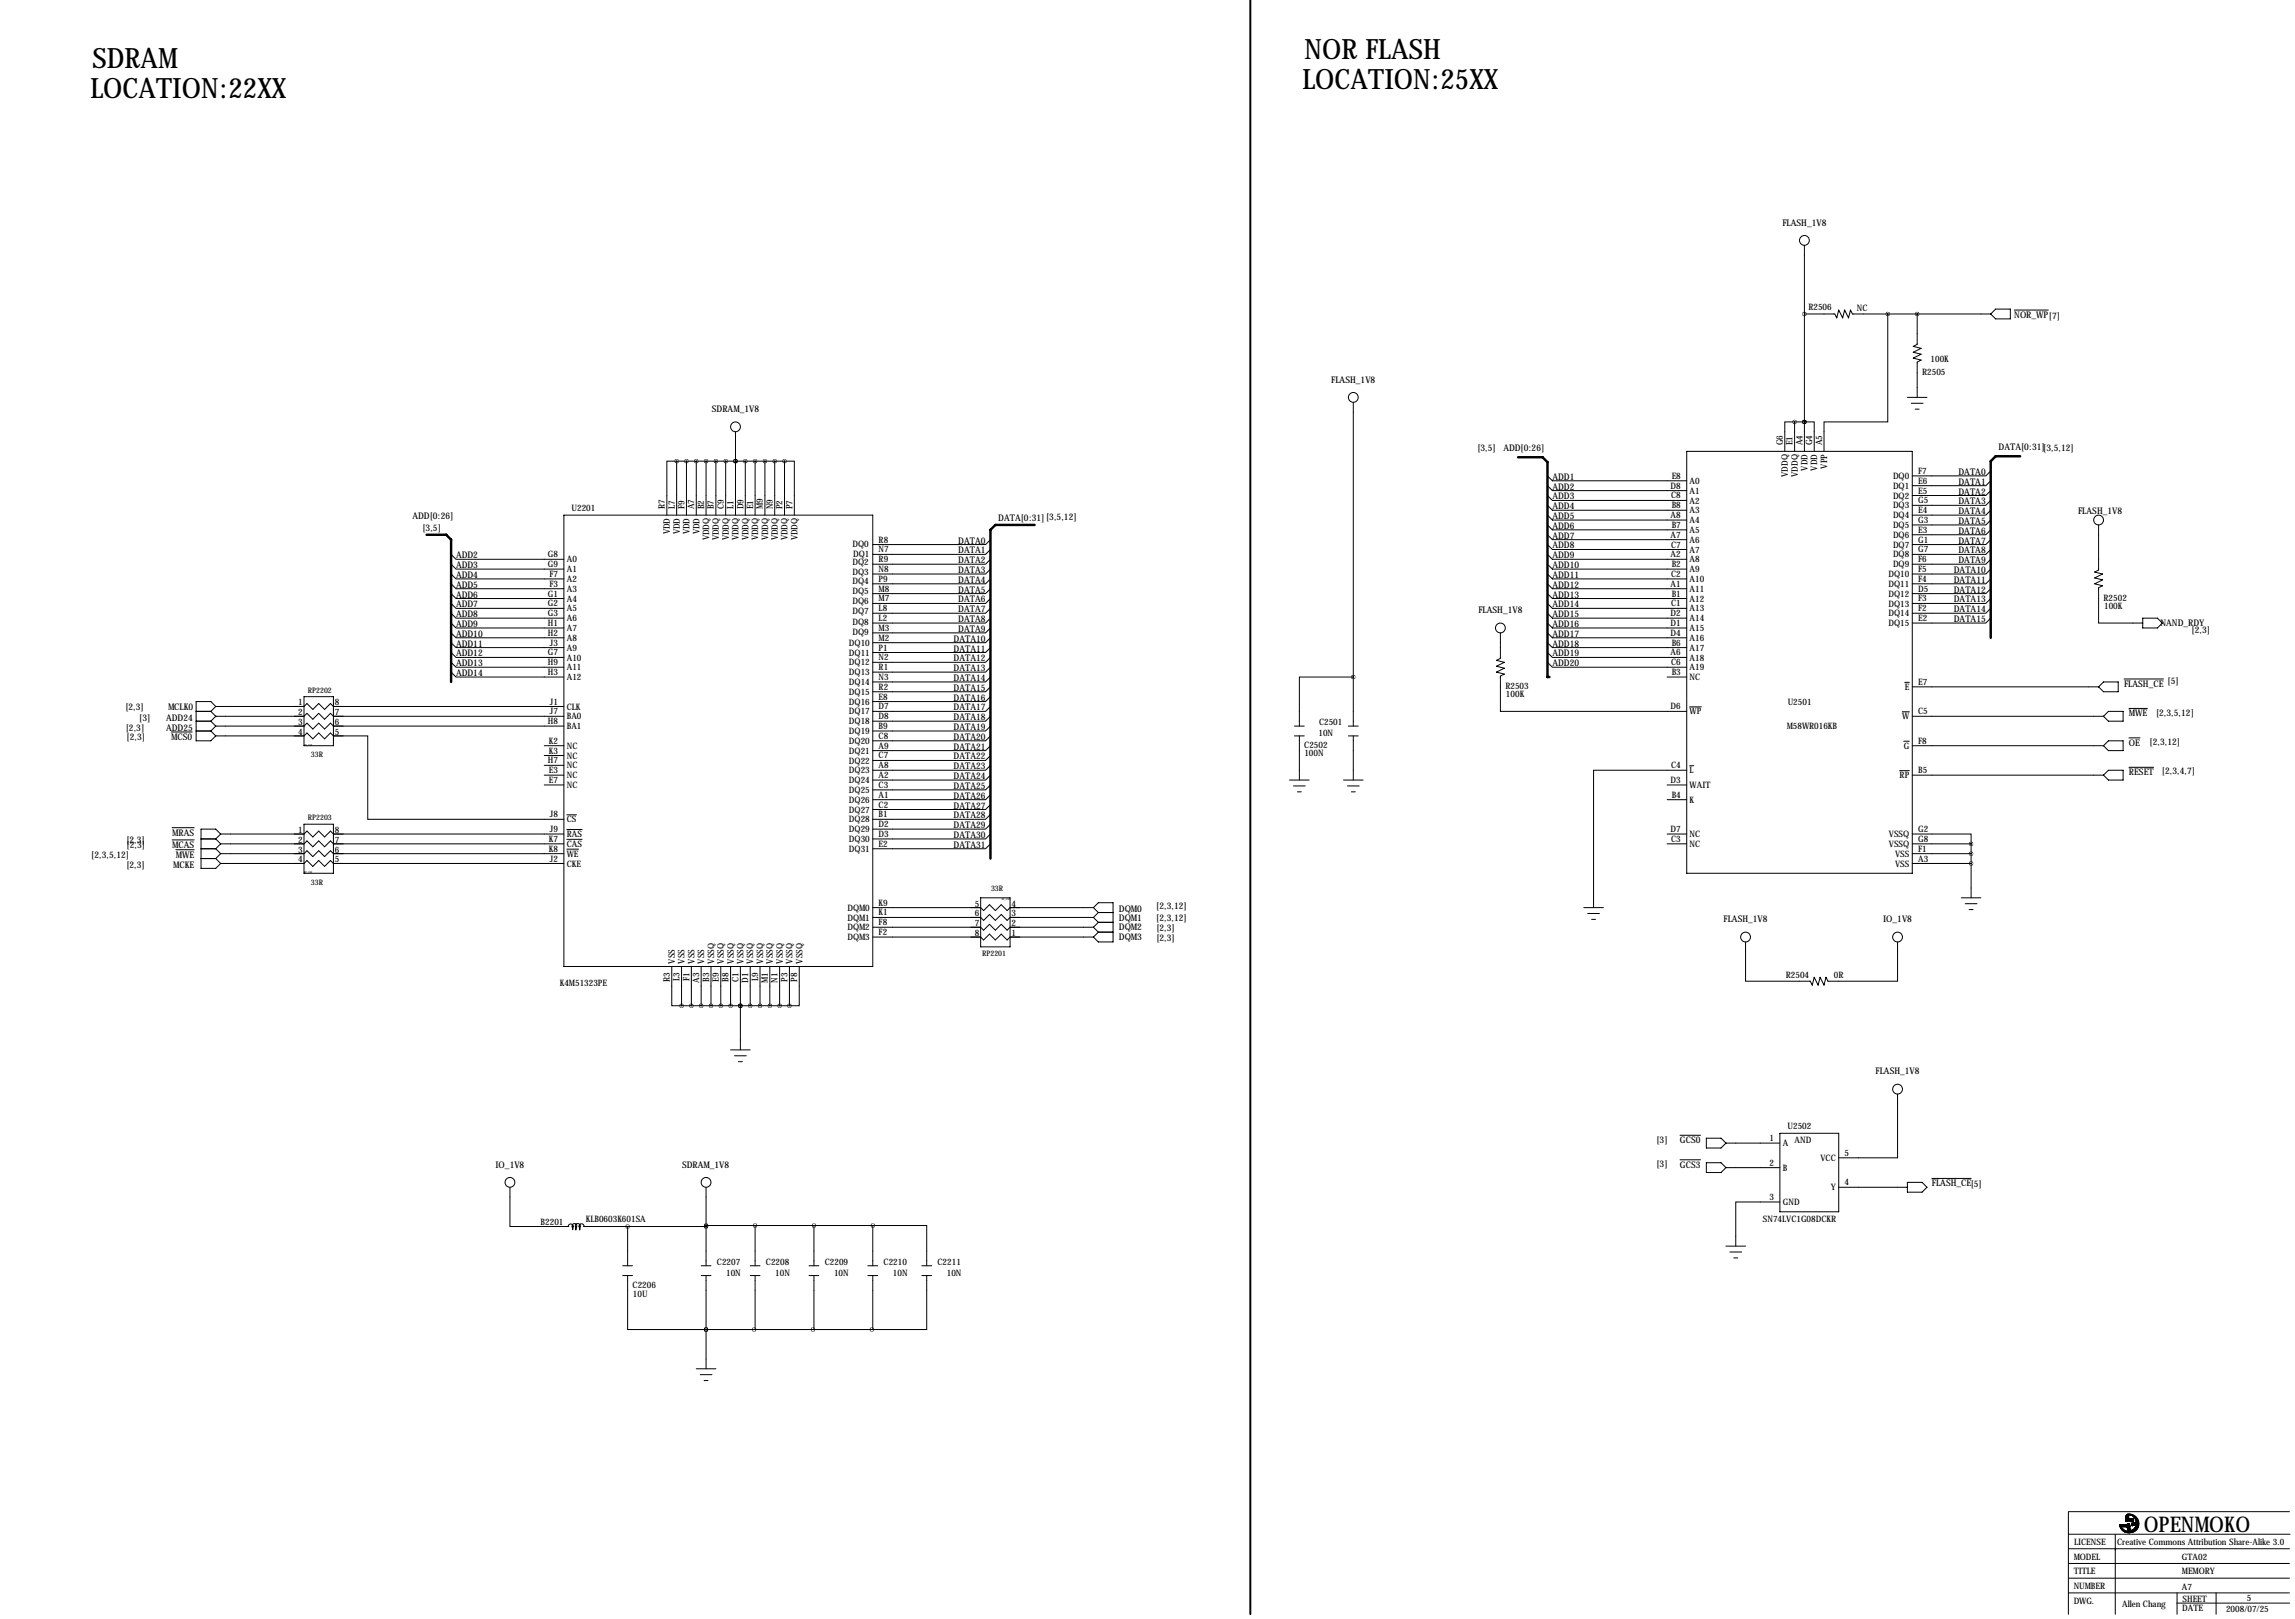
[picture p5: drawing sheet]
<svg xmlns="http://www.w3.org/2000/svg" width="594mm" height="419mm" viewBox="0 0 594 419" stroke-linecap="round" stroke-linejoin="round" font-family="sans-serif">
<defs><g id="words">
<g font-size="7.3">
<text x="23.9" y="17.5">SDRAM</text>
<text x="337.9" y="15.2">NOR FLASH</text>
<text x="337.4" y="23.1">LOCATION:25XX</text>
<text x="23.4" y="25.4">LOCATION:22XX</text>
</g>
<text font-size="5.6" x="555.2" y="396.5">OPENMOKO</text>
<g font-size="2.4">
<text x="461.7" y="58.4">FLASH_1V8</text>
<text x="521.7" y="82.3">NOR_WP[7]</text>
<text x="344.8" y="99.1">FLASH_1V8</text>
<text x="184.4" y="106.7">SDRAM_1V8</text>
<text x="382.7" y="116.7">[3,5]</text>
<text x="389.4" y="116.8">ADD[0:26]</text>
<text x="517.7" y="116.6">DATA[0:31][3,5,12]</text>
<text x="402.1" y="124.2">ADD1</text>
<text x="507.3" y="122.9">DATA0</text>
<text x="507.3" y="125.5">DATA1</text>
<text x="402.1" y="126.7">ADD2</text>
<text x="402.1" y="129.3">ADD3</text>
<text x="402.1" y="131.8">ADD4</text>
<text x="507.3" y="128">DATA2</text>
<text x="507.3" y="130.6">DATA3</text>
<text x="106.8" y="134.5">ADD[0:26]</text>
<text x="109.4" y="137.4">[3,5]</text>
<text x="258.6" y="134.9">DATA[0:31] [3,5,12]</text>
<text x="402.1" y="134.4">ADD5</text>
<text x="402.1" y="136.9">ADD6</text>
<text x="507.3" y="133.1">DATA4</text>
<text x="507.3" y="135.6">DATA5</text>
<text x="538.3" y="132.9">FLASH_1V8</text>
<text x="248.2" y="140.7">DATA0</text>
<text x="248.2" y="143.3">DATA1</text>
<text x="402.1" y="139.4">ADD7</text>
<text x="402.1" y="142">ADD8</text>
<text x="507.3" y="138.2">DATA6</text>
<text x="507.3" y="140.7">DATA7</text>
<text x="507.3" y="143.3">DATA8</text>
<text x="118.1" y="144.5">ADD2</text>
<text x="118.1" y="147.1">ADD3</text>
<text x="118.1" y="149.6">ADD4</text>
<text x="248.2" y="145.8">DATA2</text>
<text x="248.2" y="148.3">DATA3</text>
<text x="402.1" y="144.5">ADD9</text>
<text x="402.1" y="147.1">ADD10</text>
<text x="402.1" y="149.6">ADD11</text>
<text x="506.1" y="148.3">DATA10</text>
<text x="507.3" y="145.8">DATA9</text>
<text x="118.1" y="152.1">ADD5</text>
<text x="118.1" y="154.7">ADD6</text>
<text x="248.2" y="150.9">DATA4</text>
<text x="248.2" y="153.4">DATA5</text>
<text x="248.2" y="156">DATA6</text>
<text x="402.1" y="152.1">ADD12</text>
<text x="402.1" y="154.7">ADD13</text>
<text x="506.1" y="150.9">DATA11</text>
<text x="506.1" y="153.4">DATA12</text>
<text x="506.1" y="156">DATA13</text>
<text x="118.1" y="157.2">ADD7</text>
<text x="118.1" y="159.8">ADD8</text>
<text x="248.2" y="158.5">DATA7</text>
<text x="248.2" y="161">DATA8</text>
<text x="382.9" y="158.8">FLASH_1V8</text>
<text x="402.1" y="157.2">ADD14</text>
<text x="402.1" y="159.8">ADD15</text>
<text x="506.1" y="158.5">DATA14</text>
<text x="506.1" y="161">DATA15</text>
<text x="559.6" y="161.9">NAND_RDY</text>
<text x="118.1" y="162.3">ADD9</text>
<text x="118.1" y="164.8">ADD10</text>
<text x="118.1" y="167.4">ADD11</text>
<text x="247" y="166.1">DATA10</text>
<text x="248.2" y="163.6">DATA9</text>
<text x="402.1" y="162.3">ADD16</text>
<text x="402.1" y="164.8">ADD17</text>
<text x="402.1" y="167.4">ADD18</text>
<text x="567.7" y="163.9">[2,3]</text>
<text x="118.1" y="169.9">ADD12</text>
<text x="118.1" y="172.5">ADD13</text>
<text x="247" y="168.7">DATA11</text>
<text x="247" y="171.2">DATA12</text>
<text x="247" y="173.7">DATA13</text>
<text x="402.1" y="169.9">ADD19</text>
<text x="402.1" y="172.5">ADD20</text>
<text x="118.1" y="175">ADD14</text>
<text x="247" y="176.3">DATA14</text>
<text x="247" y="178.8">DATA15</text>
<text x="550.2" y="177.8">FLASH_CE</text>
<text x="561.4" y="177.2">[5]</text>
<text x="32.5" y="183.9">[2,3]</text>
<text x="43.5" y="183.9">MCLK0</text>
<text x="247" y="181.4">DATA16</text>
<text x="247" y="183.9">DATA17</text>
<text x="551.4" y="185.4">MWE</text>
<text x="558.4" y="185.3">[2,3,5,12]</text>
<text x="32.6" y="189.2">[2,3]</text>
<text x="32.8" y="191.5">[2,3]</text>
<text x="36.1" y="186.6">[3]</text>
<text x="43" y="189.1">ADD25</text>
<text x="43" y="186.6">ADD24</text>
<text x="44.3" y="191.5">MCS0</text>
<text x="247" y="186.4">DATA18</text>
<text x="247" y="189">DATA19</text>
<text x="247" y="191.5">DATA20</text>
<text x="247" y="194.1">DATA21</text>
<text x="247" y="196.6">DATA22</text>
<text x="551.4" y="193">OE</text>
<text x="556.8" y="192.9">[2,3,12]</text>
<text x="247" y="199.1">DATA23</text>
<text x="247" y="201.7">DATA24</text>
<text x="551.4" y="200.7">RESET</text>
<text x="560" y="200.3">[2,3,4,7]</text>
<text x="247" y="204.2">DATA25</text>
<text x="247" y="206.8">DATA26</text>
<text x="247" y="209.3">DATA27</text>
<text x="247" y="211.8">DATA28</text>
<text x="247" y="214.4">DATA29</text>
<text x="23.6" y="222">[2,3,5,12]</text>
<text x="32.7" y="218.3">[2,3]</text>
<text x="32.8" y="219.6">[2,3]</text>
<text x="44.6" y="216.3">MRAS</text>
<text x="44.6" y="219.5">MCAS</text>
<text x="45.5" y="222">MWE</text>
<text x="247" y="216.9">DATA30</text>
<text x="247" y="219.5">DATA31</text>
<text x="32.7" y="224.8">[2,3]</text>
<text x="44.9" y="224.8">MCKE</text>
<text x="289.8" y="238.5">DQM1</text>
<text x="289.8" y="236">DQM0</text>
<text x="299.5" y="238.4">[2,3,12]</text>
<text x="299.5" y="235.4">[2,3,12]</text>
<text x="446.4" y="238.8">FLASH_1V8</text>
<text x="487.8" y="238.8">IO_1V8</text>
<text x="289.8" y="243.3">DQM3</text>
<text x="289.8" y="240.8">DQM2</text>
<text x="299.5" y="243.5">[2,3]</text>
<text x="299.5" y="240.9">[2,3]</text>
<text x="485.8" y="278.1">FLASH_1V8</text>
<text x="429" y="295.8">[3]</text>
<text x="435.1" y="295.9">GCS0</text>
<text x="128.3" y="302.3">IO_1V8</text>
<text x="176.7" y="302.4">SDRAM_1V8</text>
<text x="429" y="302.2">[3]</text>
<text x="435.1" y="302.3">GCS3</text>
<text x="500.4" y="307.1">FLASH_CE[5]</text>
</g>
<g font-size="2.3">
<text x="468.4" y="80.4">R2506</text>
<text x="481" y="80.5">NC</text>
<text x="500" y="93.8">100K</text>
<text x="497.9" y="97">R2505</text>
<text x="461.8" y="115.3" transform="rotate(-90 461.8 115.3)">G6</text>
<text x="464.3" y="115.3" transform="rotate(-90 464.3 115.3)">E1</text>
<text x="466.9" y="115.3" transform="rotate(-90 466.9 115.3)">A4</text>
<text x="469.4" y="115.3" transform="rotate(-90 469.4 115.3)">G4</text>
<text x="471.9" y="115.3" transform="rotate(-90 471.9 115.3)">A5</text>
<text x="433" y="124">E8</text>
<text x="437.6" y="125.3">A0</text>
<text x="463.1" y="123.4" transform="rotate(-90 463.1 123.4)">VDDQ</text>
<text x="465.6" y="123.4" transform="rotate(-90 465.6 123.4)">VDDQ</text>
<text x="468.2" y="121.8" transform="rotate(-90 468.2 121.8)">VDD</text>
<text x="470.7" y="121.8" transform="rotate(-90 470.7 121.8)">VDD</text>
<text x="473.2" y="121.3" transform="rotate(-90 473.2 121.3)">VPP</text>
<text x="490.3" y="124">DQ0</text>
<text x="496.8" y="125.2">E6</text>
<text x="496.8" y="122.7">F7</text>
<text x="172.2" y="131.8" transform="rotate(-90 172.2 131.8)">R7</text>
<text x="174.8" y="131.8" transform="rotate(-90 174.8 131.8)">L7</text>
<text x="177.3" y="131.8" transform="rotate(-90 177.3 131.8)">F9</text>
<text x="179.8" y="131.8" transform="rotate(-90 179.8 131.8)">A7</text>
<text x="182.4" y="131.8" transform="rotate(-90 182.4 131.8)">B2</text>
<text x="184.9" y="131.8" transform="rotate(-90 184.9 131.8)">B7</text>
<text x="187.5" y="131.8" transform="rotate(-90 187.5 131.8)">C9</text>
<text x="190" y="131.8" transform="rotate(-90 190 131.8)">L1</text>
<text x="192.5" y="131.8" transform="rotate(-90 192.5 131.8)">D9</text>
<text x="195.1" y="131.8" transform="rotate(-90 195.1 131.8)">E1</text>
<text x="197.6" y="131.8" transform="rotate(-90 197.6 131.8)">M9</text>
<text x="200.2" y="131.8" transform="rotate(-90 200.2 131.8)">N9</text>
<text x="202.7" y="131.8" transform="rotate(-90 202.7 131.8)">P2</text>
<text x="205.2" y="131.8" transform="rotate(-90 205.2 131.8)">P7</text>
<text x="432.7" y="126.5">D8</text>
<text x="432.9" y="129">C8</text>
<text x="433" y="131.6">B8</text>
<text x="437.6" y="130.3">A2</text>
<text x="437.6" y="127.8">A1</text>
<text x="490.3" y="129.1">DQ2</text>
<text x="490.3" y="126.5">DQ1</text>
<text x="490.3" y="131.6">DQ3</text>
<text x="496.8" y="127.8">E5</text>
<text x="496.8" y="130.3">G5</text>
<text x="148" y="132.3">U2201</text>
<text x="432.7" y="134.1">A8</text>
<text x="433" y="136.7">B7</text>
<text x="437.6" y="135.4">A4</text>
<text x="437.6" y="138">A5</text>
<text x="437.6" y="132.9">A3</text>
<text x="490.3" y="134.2">DQ4</text>
<text x="490.3" y="136.7">DQ5</text>
<text x="496.8" y="137.9">E3</text>
<text x="496.8" y="132.8">E4</text>
<text x="496.8" y="135.4">G3</text>
<text x="173.5" y="138.3" transform="rotate(-90 173.5 138.3)">VDD</text>
<text x="176.1" y="138.3" transform="rotate(-90 176.1 138.3)">VDD</text>
<text x="178.6" y="138.3" transform="rotate(-90 178.6 138.3)">VDD</text>
<text x="181.1" y="138.3" transform="rotate(-90 181.1 138.3)">VDD</text>
<text x="183.7" y="139.9" transform="rotate(-90 183.7 139.9)">VDDQ</text>
<text x="186.2" y="139.9" transform="rotate(-90 186.2 139.9)">VDDQ</text>
<text x="188.8" y="139.9" transform="rotate(-90 188.8 139.9)">VDDQ</text>
<text x="191.3" y="139.9" transform="rotate(-90 191.3 139.9)">VDDQ</text>
<text x="193.8" y="139.9" transform="rotate(-90 193.8 139.9)">VDDQ</text>
<text x="196.4" y="139.9" transform="rotate(-90 196.4 139.9)">VDDQ</text>
<text x="198.9" y="139.9" transform="rotate(-90 198.9 139.9)">VDDQ</text>
<text x="201.5" y="139.9" transform="rotate(-90 201.5 139.9)">VDDQ</text>
<text x="204" y="139.9" transform="rotate(-90 204 139.9)">VDDQ</text>
<text x="206.5" y="139.9" transform="rotate(-90 206.5 139.9)">VDDQ</text>
<text x="220.8" y="141.5">DQ0</text>
<text x="227.6" y="143">N7</text>
<text x="227.6" y="140.5">R8</text>
<text x="432.7" y="139.2">A7</text>
<text x="432.9" y="141.7">C7</text>
<text x="437.6" y="140.5">A6</text>
<text x="437.6" y="143">A7</text>
<text x="490.3" y="139.2">DQ6</text>
<text x="490.3" y="141.8">DQ7</text>
<text x="496.8" y="140.5">G1</text>
<text x="496.8" y="143">G7</text>
<text x="141.9" y="144.3">G8</text>
<text x="141.9" y="146.8">G9</text>
<text x="142.3" y="149.4">F7</text>
<text x="146.8" y="145.6">A0</text>
<text x="146.8" y="148.1">A1</text>
<text x="220.8" y="148.9">DQ3</text>
<text x="220.8" y="146.3">DQ2</text>
<text x="221" y="144.1">DQ1</text>
<text x="227.6" y="148.1">N8</text>
<text x="227.6" y="145.5">R9</text>
<text x="432.7" y="144.3">A2</text>
<text x="432.9" y="149.4">C2</text>
<text x="433" y="146.8">B2</text>
<text x="437.6" y="145.6">A8</text>
<text x="437.6" y="148.1">A9</text>
<text x="489.1" y="149.4">DQ10</text>
<text x="490.3" y="146.9">DQ9</text>
<text x="490.3" y="144.3">DQ8</text>
<text x="496.8" y="148.1">F5</text>
<text x="496.8" y="145.5">F6</text>
<text x="141.9" y="154.4">G1</text>
<text x="142.3" y="151.9">F3</text>
<text x="146.8" y="153.2">A3</text>
<text x="146.8" y="150.7">A2</text>
<text x="146.8" y="155.7">A4</text>
<text x="220.8" y="153.7">DQ5</text>
<text x="220.8" y="151.2">DQ4</text>
<text x="227.6" y="155.7">M7</text>
<text x="227.6" y="153.2">M8</text>
<text x="227.6" y="150.6">P9</text>
<text x="432.7" y="151.9">A1</text>
<text x="433" y="154.4">B1</text>
<text x="437.6" y="153.2">A11</text>
<text x="437.6" y="155.7">A12</text>
<text x="437.6" y="150.7">A10</text>
<text x="489.1" y="154.5">DQ12</text>
<text x="489.1" y="151.9">DQ11</text>
<text x="496.8" y="153.2">D5</text>
<text x="496.8" y="155.7">F3</text>
<text x="496.8" y="150.6">F4</text>
<text x="544.8" y="155.4">R2502</text>
<text x="141.9" y="157">G2</text>
<text x="141.9" y="159.5">G3</text>
<text x="146.8" y="158.3">A5</text>
<text x="146.8" y="160.8">A6</text>
<text x="220.8" y="161.8">DQ8</text>
<text x="220.8" y="159">DQ7</text>
<text x="220.8" y="156.3">DQ6</text>
<text x="227.6" y="160.8">L2</text>
<text x="227.6" y="158.2">L8</text>
<text x="432.7" y="159.5">D2</text>
<text x="432.9" y="157">C1</text>
<text x="437.6" y="158.3">A13</text>
<text x="437.6" y="160.8">A14</text>
<text x="489.1" y="159.6">DQ14</text>
<text x="489.1" y="157">DQ13</text>
<text x="496.8" y="160.8">E2</text>
<text x="496.8" y="158.2">F2</text>
<text x="545" y="157.6">100K</text>
<text x="141.9" y="162.1">H1</text>
<text x="141.9" y="164.6">H2</text>
<text x="142.4" y="167.1">J3</text>
<text x="146.8" y="163.4">A7</text>
<text x="146.8" y="165.9">A8</text>
<text x="219.9" y="167.2">DQ10</text>
<text x="220.8" y="164.4">DQ9</text>
<text x="227.6" y="165.9">M2</text>
<text x="227.6" y="163.3">M3</text>
<text x="432.7" y="162.1">D1</text>
<text x="432.7" y="164.6">D4</text>
<text x="433" y="167.1">B6</text>
<text x="437.6" y="163.4">A15</text>
<text x="437.6" y="165.9">A16</text>
<text x="489.1" y="162.1">DQ15</text>
<text x="141.9" y="169.7">G7</text>
<text x="141.9" y="172.2">H9</text>
<text x="146.8" y="171">A10</text>
<text x="146.8" y="173.5">A11</text>
<text x="146.8" y="168.4">A9</text>
<text x="219.9" y="172.3">DQ12</text>
<text x="219.9" y="169.7">DQ11</text>
<text x="227.6" y="170.9">N2</text>
<text x="227.6" y="168.4">P1</text>
<text x="227.6" y="173.5">R1</text>
<text x="432.7" y="169.7">A6</text>
<text x="432.9" y="172.2">C6</text>
<text x="437.6" y="171">A18</text>
<text x="437.6" y="168.4">A17</text>
<text x="437.6" y="173.5">A19</text>
<text x="141.9" y="174.8">H3</text>
<text x="146.8" y="176.1">A12</text>
<text x="219.9" y="177.3">DQ14</text>
<text x="219.9" y="174.8">DQ13</text>
<text x="219.9" y="179.9">DQ15</text>
<text x="227.6" y="176">N3</text>
<text x="227.6" y="178.6">R2</text>
<text x="389.9" y="178.3">R2503</text>
<text x="433" y="174.8">B3</text>
<text x="437.6" y="176.1">NC</text>
<text x="493.4" y="178.6">E</text>
<text x="496.8" y="177.3">E7</text>
<text x="77.2" y="182.6">1</text>
<text x="77.2" y="185.2">2</text>
<text x="86.7" y="185.2">7</text>
<text x="86.7" y="182.6">8</text>
<text x="142.4" y="182.4">J1</text>
<text x="142.4" y="184.9">J7</text>
<text x="146.8" y="183.7">CLK</text>
<text x="219.9" y="185">DQ17</text>
<text x="219.9" y="182.4">DQ16</text>
<text x="227.6" y="183.6">D7</text>
<text x="227.6" y="181.1">E8</text>
<text x="390.1" y="180.4">100K</text>
<text x="432.7" y="183.6">D6</text>
<text x="437.6" y="185">WP</text>
<text x="463" y="182.6">U2501</text>
<text x="496.8" y="184.9">C5</text>
<text x="77.2" y="187.7">3</text>
<text x="77.2" y="190.2">4</text>
<text x="86.7" y="190.2">5</text>
<text x="86.7" y="187.7">6</text>
<text x="141.9" y="187.5">H8</text>
<text x="146.8" y="188.8">BA1</text>
<text x="146.8" y="186.2">BA0</text>
<text x="219.9" y="190">DQ19</text>
<text x="219.9" y="187.5">DQ18</text>
<text x="227.6" y="188.7">B9</text>
<text x="227.6" y="191.3">C8</text>
<text x="227.6" y="186.2">D8</text>
<text x="341.5" y="190.6">10N</text>
<text x="341.6" y="187.7">C2501</text>
<text x="462.8" y="188.8">M58WR016KB</text>
<text x="492.7" y="186.2">W</text>
<text x="141.9" y="197.6">H7</text>
<text x="142.2" y="192.5">K2</text>
<text x="142.2" y="195.1">K3</text>
<text x="146.8" y="193.8">NC</text>
<text x="146.8" y="196.4">NC</text>
<text x="219.9" y="195.1">DQ21</text>
<text x="219.9" y="197.7">DQ22</text>
<text x="219.9" y="192.6">DQ20</text>
<text x="227.6" y="193.8">A9</text>
<text x="227.6" y="196.3">C7</text>
<text x="337.8" y="193.5">C2502</text>
<text x="337.9" y="195.7">100N</text>
<text x="493.1" y="193.8">G</text>
<text x="496.8" y="192.5">F8</text>
<text x="142.2" y="200.2">E3</text>
<text x="142.2" y="202.7">E7</text>
<text x="146.8" y="201.5">NC</text>
<text x="146.8" y="198.9">NC</text>
<text x="219.9" y="202.7">DQ24</text>
<text x="219.9" y="200.2">DQ23</text>
<text x="227.6" y="201.4">A2</text>
<text x="227.6" y="198.9">A8</text>
<text x="227.6" y="204">C3</text>
<text x="432.7" y="202.7">D3</text>
<text x="432.9" y="198.9">C4</text>
<text x="437.6" y="200.2">L</text>
<text x="492" y="201.5">RP</text>
<text x="496.8" y="200.2">B5</text>
<text x="146.8" y="204">NC</text>
<text x="219.9" y="207.8">DQ26</text>
<text x="219.9" y="205.3">DQ25</text>
<text x="227.6" y="206.5">A1</text>
<text x="227.6" y="209">C2</text>
<text x="433" y="206.5">B4</text>
<text x="437.6" y="207.8">K</text>
<text x="437.6" y="204">WAIT</text>
<text x="77.2" y="215.6">1</text>
<text x="86.7" y="215.6">8</text>
<text x="142.4" y="211.6">J8</text>
<text x="142.4" y="215.4">J9</text>
<text x="146.8" y="212.9">CS</text>
<text x="219.9" y="212.9">DQ28</text>
<text x="219.9" y="210.4">DQ27</text>
<text x="219.9" y="215.4">DQ29</text>
<text x="227.6" y="211.6">B1</text>
<text x="227.6" y="214.1">D2</text>
<text x="432.7" y="215.4">D7</text>
<text x="496.8" y="215.4">G2</text>
<text x="77.2" y="218.2">2</text>
<text x="77.2" y="220.7">3</text>
<text x="86.7" y="220.7">6</text>
<text x="86.7" y="218.2">7</text>
<text x="142.2" y="217.9">K7</text>
<text x="142.2" y="220.5">K8</text>
<text x="146.8" y="216.7">RAS</text>
<text x="146.8" y="219.2">CAS</text>
<text x="146.8" y="221.8">WE</text>
<text x="219.9" y="218">DQ30</text>
<text x="219.9" y="220.5">DQ31</text>
<text x="227.6" y="216.7">D3</text>
<text x="227.6" y="219.2">E2</text>
<text x="432.9" y="217.9">C3</text>
<text x="437.6" y="219.2">NC</text>
<text x="437.6" y="216.7">NC</text>
<text x="489.3" y="216.7">VSSQ</text>
<text x="489.3" y="219.2">VSSQ</text>
<text x="490.8" y="221.8">VSS</text>
<text x="496.8" y="220.5">F1</text>
<text x="496.8" y="217.9">G8</text>
<text x="77.2" y="223.3">4</text>
<text x="86.7" y="223.3">5</text>
<text x="142.4" y="223">J2</text>
<text x="146.8" y="224.3">CKE</text>
<text x="490.8" y="224.3">VSS</text>
<text x="496.8" y="223">A3</text>
<text x="219.5" y="238.3">DQM1</text>
<text x="219.5" y="235.8">DQM0</text>
<text x="227.6" y="239.5">F8</text>
<text x="227.6" y="237">K1</text>
<text x="227.6" y="234.4">K9</text>
<text x="252.5" y="234.7">5</text>
<text x="252.5" y="237.2">6</text>
<text x="252.5" y="239.8">7</text>
<text x="262" y="239.8">2</text>
<text x="262" y="237.2">3</text>
<text x="262" y="234.7">4</text>
<text x="219.5" y="243.4">DQM3</text>
<text x="219.5" y="240.8">DQM2</text>
<text x="227.6" y="242.1">F2</text>
<text x="252.5" y="242.3">8</text>
<text x="262" y="242.3">1</text>
<text x="174.8" y="249.4" transform="rotate(-90 174.8 249.4)">VSS</text>
<text x="177.3" y="249.4" transform="rotate(-90 177.3 249.4)">VSS</text>
<text x="179.9" y="249.4" transform="rotate(-90 179.9 249.4)">VSS</text>
<text x="182.4" y="249.4" transform="rotate(-90 182.4 249.4)">VSS</text>
<text x="185" y="249.4" transform="rotate(-90 185 249.4)">VSSQ</text>
<text x="187.5" y="249.4" transform="rotate(-90 187.5 249.4)">VSSQ</text>
<text x="190" y="249.4" transform="rotate(-90 190 249.4)">VSSQ</text>
<text x="192.6" y="249.4" transform="rotate(-90 192.6 249.4)">VSSQ</text>
<text x="195.1" y="249.4" transform="rotate(-90 195.1 249.4)">VSSQ</text>
<text x="197.7" y="249.4" transform="rotate(-90 197.7 249.4)">VSSQ</text>
<text x="200.2" y="249.4" transform="rotate(-90 200.2 249.4)">VSSQ</text>
<text x="202.7" y="249.4" transform="rotate(-90 202.7 249.4)">VSSQ</text>
<text x="205.3" y="249.4" transform="rotate(-90 205.3 249.4)">VSSQ</text>
<text x="207.8" y="249.4" transform="rotate(-90 207.8 249.4)">VSSQ</text>
<text x="145" y="255.4">K4M51323PE</text>
<text x="173.5" y="254.2" transform="rotate(-90 173.5 254.2)">R3</text>
<text x="176" y="254" transform="rotate(-90 176 254)">L3</text>
<text x="178.6" y="254" transform="rotate(-90 178.6 254)">F1</text>
<text x="181.1" y="254.3" transform="rotate(-90 181.1 254.3)">A3</text>
<text x="183.6" y="254.1" transform="rotate(-90 183.6 254.1)">B3</text>
<text x="186.2" y="254.1" transform="rotate(-90 186.2 254.1)">E9</text>
<text x="188.7" y="254.1" transform="rotate(-90 188.7 254.1)">B8</text>
<text x="191.3" y="254.2" transform="rotate(-90 191.3 254.2)">C1</text>
<text x="193.8" y="254.3" transform="rotate(-90 193.8 254.3)">D1</text>
<text x="196.3" y="254" transform="rotate(-90 196.3 254)">L9</text>
<text x="198.9" y="254.5" transform="rotate(-90 198.9 254.5)">M1</text>
<text x="201.4" y="254.3" transform="rotate(-90 201.4 254.3)">N1</text>
<text x="204" y="254.1" transform="rotate(-90 204 254.1)">P3</text>
<text x="206.5" y="254.1" transform="rotate(-90 206.5 254.1)">P8</text>
<text x="462.6" y="253.2">R2504</text>
<text x="475" y="253.1">0R</text>
<text x="463" y="292.4">U2502</text>
<text x="458.3" y="295.4">1</text>
<text x="461.8" y="296.7">A</text>
<text x="464.8" y="295.9">AND</text>
<text x="477.8" y="299.2">5</text>
<text x="458.3" y="301.8">2</text>
<text x="461.8" y="303.1">B</text>
<text x="471.5" y="300.5">VCC</text>
<text x="458.3" y="310.6">3</text>
<text x="461.8" y="312">GND</text>
<text x="474.2" y="308.1">Y</text>
<text x="477.8" y="306.8">4</text>
<text x="140" y="317">B2201</text>
<text x="151.7" y="316.3">KLB0603K601SA</text>
<text x="456.6" y="316.3">SN74LVC1G08DCKR</text>
<text x="185.7" y="327.4">C2207</text>
<text x="198.4" y="327.4">C2208</text>
<text x="213.6" y="327.4">C2209</text>
<text x="228.9" y="327.4">C2210</text>
<text x="242.8" y="327.4">C2211</text>
<text x="163.8" y="333.5">C2206</text>
<text x="164" y="335.6">10U</text>
<text x="188.1" y="330.3">10N</text>
<text x="200.8" y="330.3">10N</text>
<text x="216" y="330.3">10N</text>
<text x="231.3" y="330.3">10N</text>
<text x="245.2" y="330.3">10N</text>
<text x="537.2" y="400">LICENSE</text>
<text x="548.4" y="400">Creative Commons Attribution Share-Alike 3.0</text>
<text x="537.1" y="407.5">TITLE</text>
<text x="537.1" y="403.7">MODEL</text>
<text x="565.2" y="407.4">MEMORY</text>
<text x="565.2" y="403.9">GTA02</text>
<text x="537.1" y="411.3">NUMBER</text>
<text x="565.2" y="411.5">A7</text>
<text x="537.1" y="415.1">DWG.</text>
<text x="549.7" y="416.1">Allen Chang</text>
<text x="565.2" y="417.1">DATE</text>
<text x="565.3" y="414.6">SHEET</text>
<text x="576.6" y="417.3">2008/07/25</text>
<text x="581.9" y="414.5">5</text>
</g>
<g font-size="2">
<text x="79.8" y="179.3">RP2202</text>
<text x="80.5" y="196.1">33R</text>
<text x="79.8" y="212.3">RP2203</text>
<text x="80.5" y="229.1">33R</text>
<text x="256.7" y="230.7">33R</text>
<text x="254.4" y="247.5">RP2201</text>
</g>
<g font-size=".7">
<text x="78.7" y="193">RP_33R</text>
<text x="78.7" y="226.1">RP_33R</text>
<text x="259.5" y="232.9">RP_33R</text>
</g>
</g></defs>
<path d="M323.8 0v417.8" fill="none" stroke="#000" stroke-width=".51"/>
<g fill="none" stroke="#000" stroke-width=".26">
<path d="M467.4 63.5v53.3M467.4 81.3h7.8l.5 1 .5-2 1.1 2 .5-2 1 2 .5-2 .5 1h35.8M488.9 81.3v27.9h-16.5v7.6M496.6 81.3v7.9l-1 .5 2 .5-2 1 2 .5-2 1 2 .5-1 .5v9.2M516.9 80h3.8v2.6h-3.8l-1.3-1.3zM521.7 80.3h8.8M175.3 119.4h-2.6v13.9M175.3 119.4v13.9M175.3 119.4h27.9M177.8 119.4v13.9M180.3 119.4v13.9M182.9 119.4v13.9"/>
<path d="M185.4 119.4v13.9M188 119.4v13.9M190.5 119.4h.1M190.5 111.8v21.5M193 119.4v13.9M195.6 119.4v13.9M198.1 119.4v13.9M200.7 119.4v13.9M203.2 119.4h2.5v13.9M203.2 119.4v13.9M350.5 104.1v83.9M436.9 116.8h58.4v109.3h-58.4z"/>
<path d="M464.8 109.2h-2.5v7.6M464.8 109.2v7.6M464.8 109.2h2.6M467.4 109.2h2.5v7.6M467.4 109.2h.1M494 102.9h5.1M495 104.4h3.1M496.1 105.9h1M146 133.3h80.1v116.9h-80.1zM256.5 139.7l-1.2 1.3h-29.2M400.8 138.4l1.3 1.3h34.8M400.8 133.3l1.3 1.3h34.8"/>
<path d="M400.8 135.9l1.3 1.3h34.8M400.8 130.8l1.3 1.3h34.8M400.8 128.3l1.3 1.2h34.8M400.8 125.7l1.3 1.3h34.8M400.8 123.2l1.3 1.3h34.8M515.6 121.9l-1.3 1.3h-19M515.6 124.5l-1.3 1.2h-19M515.6 127l-1.3 1.3h-19M515.6 129.5l-1.3 1.3h-19M515.6 132.1l-1.3 1.2h-19M515.6 134.6l-1.3 1.3h-19M515.6 137.2l-1.3 1.2h-19"/>
<path d="M515.6 139.7l-1.3 1.3h-19M543.6 135.9v11.7l-1.1 .5 2.1 .5-2.1 1 2.1 .5-2.1 1 2.1 .5-1 .5v9.2h11.4M116.8 143.5l1.3 1.3h27.9M116.8 146.1l1.3 1.2h27.9M116.8 148.6l1.3 1.3h27.9M116.8 151.1l1.3 1.3h27.9M116.8 153.7l1.3 1.2h27.9M116.8 156.2l1.3 1.3h27.9M116.8 158.8l1.3 1.2h27.9M256.5 142.2l-1.2 1.3h-29.2M256.5 144.8l-1.2 1.3h-29.2M256.5 147.3l-1.2 1.3h-29.2"/>
<path d="M256.5 149.9l-1.2 1.2h-29.2M256.5 152.4l-1.2 1.3h-29.2M256.5 154.9l-1.2 1.3h-29.2M256.5 157.5l-1.2 1.3h-29.2M400.8 151.1l1.3 1.3h34.8M400.8 148.6l1.3 1.3h34.8M400.8 153.7l1.3 1.2h34.8M400.8 156.2l1.3 1.3h34.8M400.8 158.8l1.3 1.2h34.8M400.8 143.5l1.3 1.3h34.8M400.8 146.1l1.3 1.2h34.8M400.8 141l1.3 1.2h34.8"/>
<path d="M515.6 142.2l-1.3 1.3h-19M515.6 144.8l-1.3 1.3h-19M515.6 147.3l-1.3 1.3h-19M515.6 149.9l-1.3 1.2h-19M515.6 152.4l-1.3 1.3h-19M515.6 154.9l-1.3 1.3h-19M515.6 157.5l-1.3 1.3h-19M116.8 161.3l1.3 1.3h27.9M116.8 163.8l1.3 1.3h27.9M116.8 166.4l1.3 1.2h27.9M116.8 168.9l1.3 1.3h27.9M116.8 171.4l1.3 1.3h27.9"/>
<path d="M116.8 174l1.3 1.3h27.9M256.5 160l-1.2 1.3h-29.2M256.5 162.6l-1.2 1.2h-29.2M256.5 165.1l-1.2 1.3h-29.2M256.5 167.6l-1.2 1.3h-29.2M256.5 170.2l-1.2 1.2h-29.2M256.5 172.7l-1.2 1.3h-29.2M256.5 175.3l-1.2 1.2h-29.2M256.5 177.8l-1.2 1.3h-29.2M350.5 175.3h-14v12.7M388.6 163.8v6.6l-1 .5 2 .5-2 1.1 2 .5-2 1 2 .5-1 .5v9.1h48.3M400.8 168.9l1.3 1.3h34.8"/>
<path d="M400.8 171.4l1.3 1.3h34.8M400.8 161.3l1.3 1.3h34.8M400.8 163.8l1.3 1.3h34.8M400.8 166.4l1.3 1.2h34.8M431.8 175.3h5.1M493.4 176.6h1.1M495.3 177.8h48.3M515.6 160l-1.3 1.3h-19M543.6 177.8l1.2-1.3h3.8v2.6h-3.8zM550.2 175.8h10.2M555 160h3.8l1.3 1.3-1.3 1.3h-3.8zM44.3 189.5h5.5"/>
<path d="M50.8 189.2h3.8M50.8 184.1h3.8M50.8 186.7h3.8M54.6 186.7l1.3 1.3M54.6 189.2l1.3 1.3M54.6 184.1l1.3 1.3M55.9 182.9h22.8l.8-.8 1.5 1.5 1.5-1.5 1.6 1.5 1.5-1.5 .8 .8h59.6M55.9 185.4h22.8l.8-.7 1.5 1.5 1.5-1.5 1.6 1.5 1.5-1.5 .8 .7h59.6M55.9 188h22.8l.8-.8 1.5 1.5 1.5-1.5 1.6 1.5 1.5-1.5 .8 .8h59.6M55.9 190.5h22.8l.8-.8 1.5 1.6 1.5-1.6 1.6 1.6 1.5-1.6 .8 .8M55.9 182.9l-1.3-1.3h-3.8v10.2h3.8l1.3-1.3M55.9 188l-1.3 1.2"/>
<path d="M55.9 182.9l-1.3 1.2M55.9 185.4l-1.3 1.3M78.7 180.3h7.7v12.7h-7.7zM86.4 190.5h8.8v21.6h50.8M86.4 190.5h2.5M141 193h5M141 198.1h5M141 195.6h5M256.5 180.3l-1.2 1.3h-29.2M256.5 182.9l-1.2 1.2h-29.2M256.5 185.4l-1.2 1.3h-29.2M256.5 188l-1.2 1.2h-29.2"/>
<path d="M256.5 190.5l-1.2 1.3h-29.2M256.5 193l-1.2 1.3h-29.2M256.5 195.6l-1.2 1.2h-29.2M256.5 198.1l-1.2 1.3h-29.2M335.3 188h2.5M335.3 190.5h2.5M336.5 190.5v11.4M349.2 188h2.6M349.2 190.5h2.6M350.5 190.5v11.4M436.9 199.4h-24.2v35.5M437.6 198.2h1.1"/>
<path d="M437.6 183h3.1M492 199.5h2.5M492.7 184.3h1.8M493.1 191.9h1.4M495.3 193h49.5M495.3 185.4h49.5M544.8 185.4l1.3-1.3h3.8v2.6h-3.8zM546.1 191.8h3.8v2.5h-3.8l-1.3-1.3zM546.1 199.4h3.8v2.5h-3.8l-1.3-1.2zM551.4 198.6h6.4M551.4 183.4h4.8M551.4 191h2.9"/>
<path d="M44.6 214.3h5.7M44.6 217.4h5.7M45.5 220h4.8M52.1 217.2h3.8M52.1 219.7h3.8M55.9 217.2l1.2 1.2M55.9 219.7l1.2 1.3M57.1 215.9h21.6l.8-.8 1.5 1.6 1.5-1.6 1.6 1.6 1.5-1.6 .8 .8h59.6M57.1 218.4h21.6l.8-.7 1.5 1.5 1.5-1.5 1.6 1.5 1.5-1.5 .8 .7h59.6M57.1 215.9l-1.2-1.3h-3.8v10.2h3.8l1.2-1.3M57.1 215.9l-1.2 1.3M57.1 218.4l-1.2 1.3"/>
<path d="M78.7 213.4h7.7v12.7h-7.7zM141 200.7h5M141 203.2h5M146.8 210.9h2.5M146.8 214.7h4M146.8 217.3h4M146.8 219.8h3M256.5 200.7l-1.2 1.2h-29.2M256.5 203.2l-1.2 1.3h-29.2M256.5 205.7l-1.2 1.3h-29.2M256.5 208.3l-1.2 1.2h-29.2M256.5 210.8l-1.2 1.3h-29.2"/>
<path d="M256.5 213.4l-1.2 1.2h-29.2M256.5 215.9l-1.2 1.3h-29.2M256.5 218.4l-1.2 1.3h-29.2M334 201.9h5.1M335 203.5h3.1M336 205h1.1M348 201.9h5.1M349 203.5h3M350 205h1M431.8 215.9h5.1M431.8 218.4h5.1M431.8 207h5.1"/>
<path d="M431.8 203.2h5.1M495.3 215.9h15.2v2.5M495.3 218.4h15.2M495.3 200.7h49.5M510.5 218.4v14M52.1 222.2h3.8M55.9 222.2l1.2 1.3M57.1 221h21.6l.8-.8 1.5 1.5 1.5-1.5 1.6 1.5 1.5-1.5 .8 .8h59.6M57.1 223.5h21.6l.8-.7 1.5 1.5 1.5-1.5 1.6 1.5 1.5-1.5 .8 .7h59.6M57.1 221l-1.2 1.2M226.1 237.5h27.9l.8 .8 1.5-1.6 1.5 1.6 1.5-1.6 1.6 1.6 .7-.8h21.6M226.1 234.9h27.9l.8 .8 1.5-1.5 1.5 1.5 1.5-1.5 1.6 1.5 .7-.8h21.6"/>
<path d="M254 232.4h7.6v12.7h-7.6zM283.2 234.9l1.3-1.2h3.8v10.1h-3.8l-1.3-1.2M283.2 237.5l1.3 1.3M283.2 234.9l1.3 1.3M284.5 238.8l-1.3 1.2M284.5 238.8h3.8M284.5 236.2l-1.3 1.3M284.5 236.2h3.8M410.2 234.9h5.1M411.2 236.5h3.1M412.2 238h1.1M495.3 221h15.2"/>
<path d="M495.3 223.5h15.2M508 232.4h5.1M509 233.9h3.1M510 235.5h1M174 250.2v10.2h2.5M176.5 250.2v10.2M179.1 250.2v10.2M181.6 250.2v10.2M184.1 250.2v10.2M186.7 250.2v10.2M189.2 250.2v10.2M191.8 250.2v21.6"/>
<path d="M194.3 250.2v10.2M196.8 250.2v10.2M199.4 250.2v10.2M201.9 250.2v10.2M204.5 250.2v10.2M207 250.2v10.2h-2.5M226.1 242.6h27.9l.8 .7 1.5-1.5 1.5 1.5 1.5-1.5 1.6 1.5 .7-.7h21.6M226.1 240h27.9l.8 .8 1.5-1.5 1.5 1.5 1.5-1.5 1.6 1.5 .7-.8h21.6M283.2 240l1.3 1.3M284.5 241.3l-1.3 1.3M284.5 241.3h3.8M452.1 243.8v10.2h16.8l.5 1 .5-2 1 2 .5-2 1 2 .5-2 .6 1h18v-10.2"/>
<path d="M176.5 260.4h28M189.2 271.8h5.1M190.2 273.3h3.1M191.3 274.8h1M191.8 260.4h.1M435.1 293.9h5.3M442 294.6h3.8l1.2 1.3-1.2 1.3h-3.8zM447 295.9h14M461 293.4h15.2v20.3h-15.2zM491.5 283.2v16.5h-15.3M132.1 307.3v10.2h15.2M148.2 317.4l.1 .9 .2-.8a.66 .66 0 0 0-.7-.7 .66 .66 0 0 0-.6 .7"/>
<path d="M148.2 317.4a.61 .61 0 0 1 .6-.7 .61 .61 0 0 1 .6 .8M149 317.5a.66 .66 0 0 1 .6-.8 .66 .66 0 0 1 .7 .8l-.1 .9-.2-.8M149 317.5l.1 .9 .3-.9M151.1 317.5h31.8M151.3 317.5a.66 .66 0 0 0-.7-.7 .66 .66 0 0 0-.6 .8M151.3 317.5h.1M162.6 317.5v10.2M182.9 307.3v20.4M182.9 317.2h43.2M195.6 317.2v10.5M210.8 317.2v10.5M226.1 317.2h13.9v10.5"/>
<path d="M226.1 317.2v10.5M435.1 300.2h5.3M442 301h3.8l1.2 1.3-1.2 1.2h-3.8zM447 302.3h14M461 311.1h-11.4v11.5M476.2 307.3h17.8M494 306.1h3.8l1.3 1.2-1.3 1.3h-3.8zM500.4 305.1h10.2M161.3 327.7h2.5M161.3 330.2h2.5M162.6 330.2v14h20.3M181.6 327.7h2.5"/>
<path d="M181.6 330.2h2.5M182.9 330.2v24.1M194.3 327.7h2.5M194.3 330.2h2.5M195.6 330.2v14h-.3M209.5 327.7h2.6M209.5 330.2h2.6M210.8 330.2v14h-.2M224.8 327.7h2.5M224.8 330.2h2.5M226.1 330.2v14h-.3M238.8 327.7h2.5"/>
<path d="M238.8 330.2h2.5M240 330.2v14h-14.2M447 322.6h5.1M448.1 324.1h3M449.1 325.6h1M180.3 354.3h5.1M181.4 355.9h3M182.4 357.4h1M182.9 344.2h.1M182.9 344.2h42.9M535.7 391.3v26.6M535.7 397.2h57.4"/>
<path d="M535.8 391.3h57.2M547.9 397.3v20.6M549 394.8h.1M549 394.9h.1M549 394.8v.1M549 394.9h2.4M549 394.9l.1 .1M549.1 394.9h.1M549.1 395h.1M549.1 394.7h.1M549.1 394.8h.1M549.1 394.7h.4"/>
<path d="M549.1 394.7h2.2M549.1 394.8h2.3M549.1 394.7v.1M549.1 394.9v.2M549.1 395.1h.1M549.1 395l.1 .2M549.1 394.7h.5M549.1 394.7l2.2 .1M549.1 394.8v.1M549.1 394.8l2.3 .1M549.1 395.2l.1 .1M549.1 394.6v.1"/>
<path d="M549.1 395.1v.1M549.1 394.9l.4 .2M549.1 394.9l2.3 .1M549.2 395.2h.1M549.2 395.3h.1M549.2 394.7h.1M549.2 395.3v.1M549.2 395.3l.1 .1M549.2 395.4h.1M549.2 395.4l.5 .4M549.2 395.4l.2 .1M549.2 395h2.2"/>
<path d="M549.3 395.4h.1M549.3 395.5h.1M549.3 395.5v.1M549.3 395.6h.1M549.3 395.5l.1 .1M549.3 395.6l.2 .2M549.3 395.6l.2 .1M549.3 395.4l.1 .1M549.4 395.5h.1M549.4 394.7h.1M549.4 395l2 .1M549.4 395.6h.1"/>
<path d="M549.4 395.7h.1M549.4 395.7h.2M549.4 395.7l.3 .1M549.5 395.1h1.9M549.5 395.1h.2M549.5 395.7h.1M549.5 394.7h.1M549.5 395.8h.2M549.5 395.8l.2 .1M549.6 395.7h.1M549.6 395.9h.1M549.6 394.7h.1"/>
<path d="M549.6 395.9v.1M549.6 395.9l.2 .1M549.6 396h.2M549.6 396h.1M549.6 396h.3M549.7 395.8h.1M549.7 395.9h.1M549.7 394.7h.1M549.7 395.1h1.7M549.7 395.1l1.7 .1M549.7 395.8v.1M549.7 395.9l.1 .1"/>
<path d="M549.7 396h.2M549.7 396l.3 .1M549.7 396l.2 .1M549.8 396.1h.2M549.8 396.1l.4 .1M549.8 396.1l.1 .1M549.8 396h.1M549.9 396.2h.1M549.9 394.7h.1M549.9 396.2h.3M549.9 396.2l.1 .1M549.9 396.2l.5 .1"/>
<path d="M549.9 396h.1M549.9 396.1h.1M549.9 396v.1M550 396.1h.1M550 396.3h.1M550 395.2h.1M550 396.3l.2 .1M550 396.3h.4M550 396.3l.6 .1M550 396.3h.5M550 396.1l.2 .1M550.1 394.7h1.2"/>
<path d="M550.1 396.4h1M550.1 396.4h.6M550.1 394.7h.1M550.2 396.2h.1M550.2 396.4h.1M550.2 396.4l.1 .1M550.2 396.4l1 .1M550.2 396.2l.2 .1M550.3 396.5h.1M550.3 396.5h2.2M550.3 396.5h2M550.4 396.3h.1"/>
<path d="M550.4 396.5l.1 .1M550.4 396.5h1.9M550.4 396.5l1.9 .1M550.5 396.3h.1M550.5 396.6h1.8M550.5 396.6h1.6M550.5 395.2h.1M550.5 396.3l.1 .1M550.6 396.4h.1M550.6 393.1h.1M550.6 393.4h.1M550.6 393.7h.1"/>
<path d="M550.6 393.1h.5M550.6 393.7h.6M550.6 392.9h.5M550.6 392.9l.5 .2M550.6 393.2h.5M550.6 393.1l.5 .1M550.6 393.4h.5M550.6 393.4l.5 .1M550.6 393.7v.1M550.6 393.7l.1 .1M550.6 393.8h.1M550.6 395.2h.1"/>
<path d="M550.6 392.6h.5M550.6 392.6v1.1M550.6 392.6l.5 .1M550.6 392.9h.1M550.7 393.8h.1M550.7 395.2h.1M550.7 392.4h.4M550.7 392.5h.4M550.7 392.4v.1M550.7 392.4l.4 .1M550.7 392.5l-.1 .1M550.7 392.5l.4 .1"/>
<path d="M550.7 396.4h.1M550.7 392.4h.1M550.8 396.4h.1M550.8 392.2h.1M550.8 395.2h.1M550.8 392.2h.3M550.8 392.2l-.1 .2M550.8 392.2l.3 .2M550.9 392.1h.1M550.9 392.1h.3M550.9 395.3h.6M550.9 392.1l-.1 .1"/>
<path d="M550.9 392.1l.2 .1M550.9 394.6l-.2 .1M550.9 394.6h.4M550.9 394.6l.4 .1M550.9 395.2v.1M550.9 395.2h.5M550.9 395.3v.1M550.9 395.3l.6 .1M550.9 395.4h.6M550.9 396.7h.7M550.9 395.4l.2 .4M550.9 395.4l.7 .4"/>
<path d="M551 392h.1M551 396.4h.1M551 392.1h.1M551 392h.8M551 392.1h-.1M551 392.1h.2M551.1 392h.1M551.1 392.1h.1M551.1 392.7h.1M551.1 393.7h.1M551.1 392.7h-.5l.5 .2M551.1 396.4l.1 .1"/>
<path d="M551.1 395.8h.5M551.1 395.8h.1M551.1 395.8l.1 .4M551.1 395.8l.6 .2M551.1 392.7v.2M551.1 393.7l-.4 .1M551.1 392.2h.1M551.1 392.4h.1M551.1 392.5h.1M551.1 392.6h.1M551.1 392.9h.1M551.1 393.1h.1"/>
<path d="M551.1 393.2h.1M551.1 393.3h.1M551.1 393.4h.1M551.1 393.5h.1M551.1 394.6h.1M551.1 393.2h-.5l.5 .1M551.1 393.5h-.5h.6M551.1 394.6h.2M551.1 396h.6M551.1 393.3h-.5l.5 .1M551.1 394.6h-.2M551.1 396h.1"/>
<path d="M551.1 392.2v.4M551.1 392.9v.6M551.1 392.6v.1M551.2 396.5h.1M551.2 392.1h.1M551.2 393.5h.1M551.2 393.7h.1M551.2 396h.5M551.2 393.5h-.6l.6 .2M551.2 396l.5 .2M551.2 392.1l-.1 .1M551.2 393.5v.2"/>
<path d="M551.2 396.2h.1M551.2 396.2h.6M551.2 396.2l.1 .1M551.2 396.2l.6 .1M551.3 394.6h.1M551.3 394.7h.1M551.3 394.8h.1M551.3 396.3h.1M551.3 396.4l-.1 .1M551.3 396.3h1.4M551.3 396.4l1.2 .1M551.3 396.3l.1 .1"/>
<path d="M551.3 396.3l.6 .1M551.3 394.6v.2M551.4 396.4h.1M551.4 394.8h.1M551.4 394.9h.1M551.4 395h.1M551.4 394.8v.2M551.4 395.1h.1M551.4 395.2h.1M551.4 395.2h-.5l.6 .1M551.4 396.4l.1 .1M551.4 396.4l.5 .1"/>
<path d="M551.4 395v.2M551.4 395.2l.1 .1M551.5 395.3h.1M551.5 395.4h.1M551.5 395.3v.1M551.5 395.4l.1 .4M551.5 392h.1M551.5 396.5h.1M551.5 396.5l.1 .1M551.5 396.5l.4 .1M551.6 396.7h.1M551.6 396.6h.3"/>
<path d="M551.6 392h.1M551.6 393.4h.1M551.6 395.8h.1M551.6 396.6h.1M551.6 393.4h.8M551.6 393.4v.2M551.6 393.4l.8 .1M551.6 393.5h.8M551.6 393.6l.1 .1M551.6 393.6l.7 .1M551.6 395.8l.2 .5M551.7 393.7h.1"/>
<path d="M551.7 396h.1M551.7 393.2h.6M551.7 393.7h.6M551.7 393.3h.6M551.7 393.2v.1M551.7 393.2l.6 .1M551.7 393.3l-.1 .1M551.7 393.3l.7 .1M551.7 393.7l.1 .1M551.7 393.7l.5 .1M551.7 392h.1M551.7 396.2h.1"/>
<path d="M551.8 393.1h.1M551.8 393.8h.1M551.8 396.6h.1M551.8 393.1h.4M551.8 393.8h.4M551.8 392v.1M551.8 393.2h.5M551.8 393.2h.4M551.8 393.1v.1M551.8 393.1l.4 .1M551.8 393.2h-.1M551.8 393.8l.3 .1"/>
<path d="M551.8 393.8l.1 .1M551.8 392.1h.1M551.8 396.7h.1M551.8 396.3h.1M551.8 392.1l-.4-.1 .5 .1M551.8 396.3v.1M551.8 396.3l.9 .1M551.8 396.4h-.2M551.8 396.4h.8M551.8 396.7h-.2M551.8 396.3l.1 .2M551.9 392.1h.1"/>
<path d="M551.9 396.7h.1M551.9 396.4h.1M551.9 392.1l.2 .1M551.9 396.7l-1.2-.1 .9 .1M551.9 393.1h.1M551.9 396.5h.1M551.9 396.6h.1M551.9 393.1h-.1M551.9 393.1h.3M551.9 393.9h.2zM551.9 396.5v.1M552 396.5h.1"/>
<path d="M552 392.1h.1M552 396.3h.1M552 396.6h.1M552 392.1h-.5l.9 .1M552 396.3h.8M552 396.3h.7M552 396.6l-.1 .1M552.1 392.1h.1M552.1 396.6h.1M552.1 393.1h.1M552.1 393.9h.1M552.1 392.1h-.4l.6 .1"/>
<path d="M552.1 392.1l.2 .1M552.1 394.4h1.3M552.1 394.4v.1M552.1 394.4l1.2 .1M552.1 394.6h.1M552.1 394.7h.1M552.1 392.2l.1 .1M552.1 392.2l.4 .1M552.1 394.6h1M552.1 394.7h.9M552.1 394.7h.7M552.1 394.5v.3h.6"/>
<path d="M552.1 394.5h1.2M552.1 394.5l1 .1M552.1 394.6h.9M552.1 394.7l.6 .1M552.2 393.1h.1M552.2 394.8h.1M552.2 394.9h.1M552.2 396.2h.7M552.2 396.2l-.3 .1M552.2 396.2l.6 .1M552.2 394.8v.1M552.2 394.8h.3"/>
<path d="M552.2 396.2h.1M552.2 393.2h.1M552.2 393.8h.1M552.2 392.3h.3M552.2 392.3l.2 .1M552.2 392.3l.7 .2M552.2 393.1v.1M552.2 393.8l-.1 .1M552.3 392.2h.1M552.3 396.5h.1M552.3 396.6h.1M552.3 394.3h1.5"/>
<path d="M552.3 392.2l.2 .1M552.3 396.5v.1M552.3 396.6h-.2M552.3 394.3l-.2 .1M552.3 394.3l1.1 .1M552.3 393.2h.1M552.3 393.3h.1M552.3 393.7h.1M552.3 393.2v.1M552.3 393.3l.1 .1M552.3 393.7l-.1 .1M552.4 392.2h.1"/>
<path d="M552.4 393.4h.1M552.4 393.5h.1M552.4 393.5h-.8h.8M552.4 396.1h.7M552.4 393.4v.2M552.4 396.1h.1M552.4 396.1h.6M552.4 396.1l-.2 .1M552.4 396.1l.5 .1M552.4 393.6l-.1 .1M552.4 392.4h.3M552.4 392.4l.1 .1"/>
<path d="M552.4 392.4l.4 .1M552.5 392.3h.1M552.5 396.4h.1M552.5 396.5h.1M552.5 394.8h.1M552.5 392.5h.3M552.5 392.5h.1M552.5 392.5h.4M552.5 396l-.1 .1M552.5 396h.6M552.5 396l.6 .1M552.5 392.3l.2 .1"/>
<path d="M552.5 396.4v.1M552.5 396.5h-.2M552.5 394.8l-.3 .1M552.6 396.4h.1M552.6 394.8h.1M552.6 394.8h-.1M552.6 392.5h.3M552.6 392.5l.5 .2M552.6 396h.6M552.6 396h-.1M552.6 396h.5M552.7 396.4h.1"/>
<path d="M552.7 395.9h.5M552.7 395.9l-.1 .1M552.7 395.9l.5 .1M552.7 396.4h-1.4M552.7 394.3h-.4M552.7 394.3h.8M552.7 392.4h.1M552.7 395.9h.1M552.7 396.3h.1M552.7 394.8h.1M552.7 392.4l.1 .1M552.8 392.5h.1"/>
<path d="M552.8 396.3h.1M552.8 396.3l-.2 .1M552.8 394.7h.1M552.8 394.7l-.1 .1M552.9 396.2h.1M552.9 394.7h.1M552.9 395.7h.5M552.9 395.7h.1M552.9 395.7h.4M552.9 395.7l-.2 .2M552.9 395.7l.4 .1M552.9 396.2l-.1 .1"/>
<path d="M552.9 394.2h.7M552.9 394.2l-.2 .1M552.9 394.7h-.1M552.9 392.5h.1M552.9 392.9l.2 .1M552.9 392.9l-.1-.2 .4 .2M552.9 392.9h.3M552.9 392.9l.5 .1M552.9 392.5l.2 .2M553 394.7h.1M553 395.6l-.1 .1M553 395.6h.5"/>
<path d="M553 395.6l.4 .1M553 395.5h.1M553 396.1h.1M553 394.6h.1M553 395.5h.5M553 395.5l.5 .1M553 396.1l-.8 .1M553 396.1l-.1 .1M553 394.6h-.9l.9 .1M553.1 392.7h.1M553.1 396h.1M553.1 396.1h.1"/>
<path d="M553.1 394.6h.1M553.1 393.1l.1 .1M553.1 393h.3M553.1 393v.1M553.1 396v.1M553.1 393.1h.3M553.1 393l.3 .1M553.1 393.1l.4 .1M553.1 392.7l.3 .3M553.1 394.1l-.2 .1M553.1 394.1l.5 .1M553.1 394.6l-.1 .1"/>
<path d="M553.1 395.3h.1M553.1 395.3h.5M553.1 395.4h.4M553.1 395.3v.1M553.1 395.3l.4 .1M553.1 395.4l-.1 .2M553.1 395.4l.4 .1M553.1 394.1h.1M553.1 394.1h.6M553.2 393.2h.1M553.2 396h.1M553.2 393.2h.3"/>
<path d="M553.2 393.2l.1 .2M553.2 393.2l.4 .2M553.2 395.3h.4M553.2 395.3h-.1M553.2 396h-.1M553.2 392.9h.1M553.2 395.1h.1M553.2 395.9h.1M553.2 395.2v.1M553.2 395.1h.4M553.2 395.2h.4M553.2 395.1v.1"/>
<path d="M553.2 395.1l.4 .1M553.2 395.2l.4 .1M553.2 395.9v.1M553.3 395.8h.1M553.3 393.4h.3M553.3 393.4v.1M553.3 395v.1M553.3 393.5h.3M553.3 393.4l.3 .1M553.3 393.5l.1 .4M553.3 393.5l.3 .1M553.3 395h.4"/>
<path d="M553.3 395.1h.4M553.3 395l.4 .1M553.3 395.1h-.1M553.3 395.1h.3M553.3 395.8h-.5l.4 .1M553.3 395.8l-.1 .1M553.3 394h.4M553.3 394l-.2 .1M553.3 394l.4 .1M553.3 395.7h.1M553.3 394.5h.1M553.3 393.6h.3"/>
<path d="M553.3 393.6v.1M553.3 394.8v.1M553.3 393.7h.4M553.3 393.6l.4 .1M553.3 393.7l.4 .2M553.3 394.8h.4M553.3 394.8l.4 .1M553.3 394.9h.4M553.3 394.9v.1M553.3 394.9l.4 .1M553.3 395.7v.1M553.3 394.5l-.2 .1"/>
<path d="M553.4 393h.1M553.4 393.1h.1M553.4 395.7h.1M553.4 394h.1M553.4 393.9h.3M553.4 393v.1M553.4 393.9v.1M553.4 394.5v.2M553.4 394h.3M553.4 393.9l.3 .1M553.4 394v.1M553.4 394l.3 .1"/>
<path d="M553.4 394.5h.4M553.4 394.5l.3 .2M553.4 394.7h.3M553.4 394.7l-.1 .1M553.4 394.7l.3 .1M553.4 393.1l.1 .1M553.4 394h-.1M553.4 394.4h.1M553.4 394.1v.3M553.4 394.1l.3 .1M553.4 394.2l.4 .1M553.4 394.4h.4"/>
<path d="M553.4 394.3l.4 .1M553.4 394.4v.1M553.4 394.4l.4 .1M553.5 393.2h.1M553.5 395.5h.1M553.5 395.6h.1M553.5 393.9h.1M553.5 394.3h.1M553.5 395.5v.1M553.5 393.2l.1 .2M553.5 395.6l-.2 .1M553.5 393.9h.2"/>
<path d="M553.5 393.9l-.1 .1M553.5 393.9l.2 .1M553.5 394.3l-.2 .2M553.5 395.4h.1M553.5 395.4v.1M553.6 393.4h.1M553.6 393.5h.1M553.6 395.3h.1M553.6 393.8h.1M553.6 394.3h.1M553.6 393.8v.1M553.6 393.4v.1"/>
<path d="M553.6 393.5v.1M553.6 395.3l-.1 .1M553.6 393.8l-.1 .1M553.6 394.3h-.1M553.6 393.6h.1M553.6 395.1h.1M553.6 395.2h.1M553.6 393.9h.1M553.6 394.2h.1M553.6 393.6l.1 .1M553.6 395.1v.1M553.6 395.2v.1"/>
<path d="M553.6 394.2v.1M553.7 393.7h.1M553.7 393.9h.1M553.7 394.9h.1M553.7 395h.1M553.7 395.1h.1M553.7 394h.1M553.7 393.7v.5M553.7 393.9v.1M553.7 395.1h-.1M553.7 394.1l-.1 .1M553.7 394.1h.1"/>
<path d="M553.7 394.2h.1M553.7 394.7h.1M553.7 394.8h.1M553.7 394.1h-.6M553.7 394.2h-.9l.8 .1M553.7 394.7h-.3h.3M553.7 394.9h-.4h.4M553.7 394.7v.4M553.7 394.2l.1 .1M553.8 394.3h.1M553.8 394.4h.1M553.8 394.5h.1"/>
<path d="M553.8 394.3v.2M553.8 394.5l-.1 .2M535.8 400.9h57.2M535.8 404.7h57.2M535.8 408.5h57.2M535.8 412.3h57.2M563.8 415h29.2M563.9 412.3v5.6M574 412.3v5.6"/>
<circle cx="467.4" cy="62.2" r="1.27"/>
<circle cx="190.5" cy="110.5" r="1.27"/>
<circle cx="350.5" cy="102.9" r="1.27"/>
<circle cx="543.6" cy="134.6" r="1.27"/>
<circle cx="388.6" cy="162.6" r="1.27"/>
<circle cx="452.1" cy="242.6" r="1.27"/>
<circle cx="491.5" cy="242.6" r="1.27"/>
<circle cx="491.5" cy="281.9" r="1.27"/>
<circle cx="132.1" cy="306.1" r="1.27"/>
<circle cx="182.9" cy="306.1" r="1.27"/>
</g>
<path d="M162.5 317.5a.05 .05 0 0 0 .1 0 .05 .05 0 0 0-.1 0zM210.5 344.2a.05 .05 0 0 0 .1 0 .05 .05 0 0 0-.1 0zM195.3 344.2a.05 .05 0 0 0 .1 0 .05 .05 0 0 0-.1 0zM182.8 344.2a.05 .05 0 0 0 .1 0 .05 .05 0 0 0-.1 0zM195.5 317.2a.05 .05 0 0 0 .1 0 .05 .05 0 0 0-.1 0zM210.8 317.2a.05 .05 0 0 0 .1 0 .05 .05 0 0 0-.1 0zM226 317.2a.05 .05 0 0 0 .1 0 .05 .05 0 0 0-.1 0zM182.8 344.2a.05 .05 0 0 0 .1 0 .05 .05 0 0 0-.1 0zM182.8 317.5a.05 .05 0 0 0 .1 0 .05 .05 0 0 0-.1 0zM182.8 317.2a.05 .05 0 0 0 .1 0 .05 .05 0 0 0-.1 0zM350.5 175.3a.05 .05 0 0 0 .1 0 .05 .05 0 0 0-.1 0zM175.2 119.4a.05 .05 0 0 0 .1 0 .05 .05 0 0 0-.1 0zM180.3 119.4a.05 .05 0 0 0 .1 0 .05 .05 0 0 0-.1 0zM182.8 119.4a.05 .05 0 0 0 .1 0 .05 .05 0 0 0-.1 0zM185.4 119.4a.05 .05 0 0 0 .1 0 .05 .05 0 0 0-.1 0zM187.9 119.4a.05 .05 0 0 0 .1 0 .05 .05 0 0 0-.1 0zM193 119.4a.05 .05 0 0 0 .1 0 .05 .05 0 0 0-.1 0zM195.5 119.4a.05 .05 0 0 0 .1 0 .05 .05 0 0 0-.1 0zM198.1 119.4a.05 .05 0 0 0 .1 0 .05 .05 0 0 0-.1 0zM200.6 119.4a.05 .05 0 0 0 .1 0 .05 .05 0 0 0-.1 0zM201.9 260.3a.05 .05 0 0 0 .1 0 .05 .05 0 0 0-.1 0zM204.4 260.3a.05 .05 0 0 0 .1 0 .05 .05 0 0 0-.1 0zM176.5 260.3a.05 .05 0 0 0 .1 0 .05 .05 0 0 0-.1 0zM179 260.3a.05 .05 0 0 0 .1 0 .05 .05 0 0 0-.1 0zM184.1 260.3a.05 .05 0 0 0 .1 0 .05 .05 0 0 0-.1 0zM189.2 260.3a.05 .05 0 0 0 .1 0 .05 .05 0 0 0-.1 0zM191.7 260.3a.05 .05 0 0 0 .1 0 .05 .05 0 0 0-.1 0zM196.8 260.3a.05 .05 0 0 0 .1 0 .05 .05 0 0 0-.1 0zM191.7 260.3a.05 .05 0 0 0 .1 0 .05 .05 0 0 0-.1 0zM510.5 218.4a.05 .05 0 0 0 .1 0 .05 .05 0 0 0-.1 0zM510.5 221a.05 .05 0 0 0 .1 0 .05 .05 0 0 0-.1 0zM510.5 223.5a.05 .05 0 0 0 .1 0 .05 .05 0 0 0-.1 0zM464.8 109.2a.05 .05 0 0 0 .1 0 .05 .05 0 0 0-.1 0zM467.3 109.2a.05 .05 0 0 0 .1 0 .05 .05 0 0 0-.1 0zM467.3 109.2a.05 .05 0 0 0 .1 0 .05 .05 0 0 0-.1 0zM467.3 81.3a.05 .05 0 0 0 .1 0 .05 .05 0 0 0-.1 0zM488.9 81.3a.05 .05 0 0 0 .1 0 .05 .05 0 0 0-.1 0zM496.5 81.3a.05 .05 0 0 0 .1 0 .05 .05 0 0 0-.1 0z" fill="#000" stroke="#000" stroke-width="1"/>
<path d="M393.2 118.4h6.3l1.3 1.2v55.7h.5M523.2 118.1h-6.3l-1.3 1.3v45.7M110.5 138.4h5.1l1.2 1.3v36.8M268 135.9h-10.2l-1.3 1.3v85" fill="none" stroke="#000" stroke-width=".63"/>
<use href="#words"/>
</svg>
